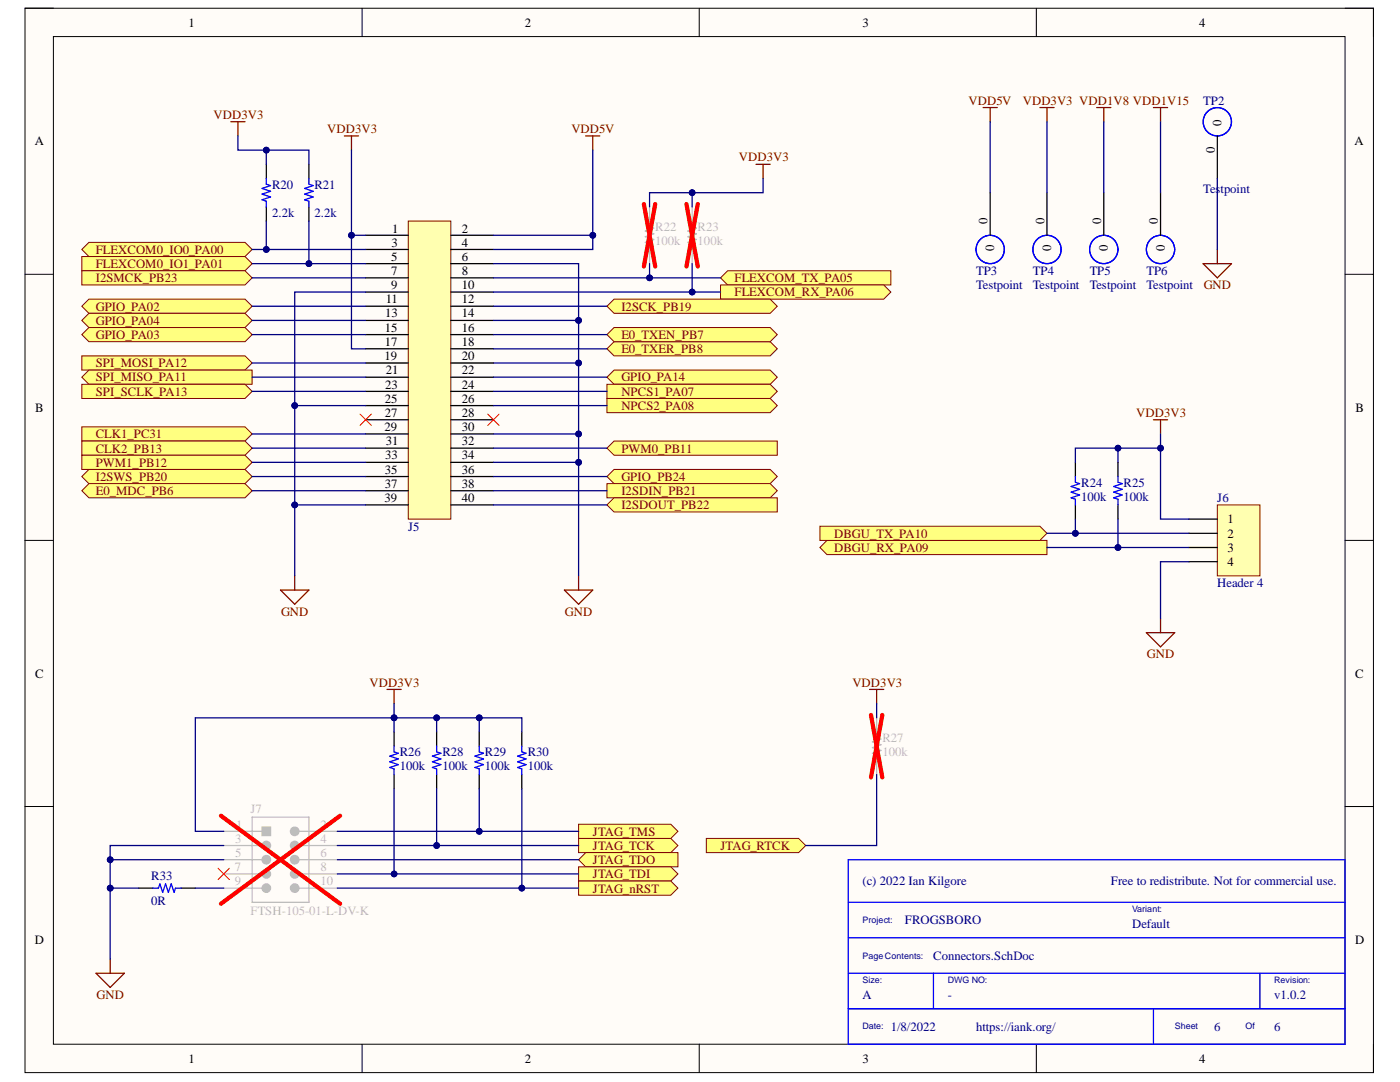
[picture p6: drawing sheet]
<svg xmlns="http://www.w3.org/2000/svg" width="279mm" height="216mm" viewBox="0 0 279 216" stroke-linecap="round" stroke-linejoin="round" font-family="sans-serif">
<defs><g id="words">
<g font-size="2.5">
<text x="37.6" y="5.3">1</text>
<text x="104.7" y="5.3">2</text>
<text x="172.1" y="5.3">3</text>
<text x="239.3" y="5.3">4</text>
<text x="6.9" y="29">A</text>
<text x="243.8" y="25.1" transform="rotate(-90 243.8 25.1)">0</text>
<text x="270.3" y="29">A</text>
<text x="242.4" y="30.5" transform="rotate(-90 242.4 30.5)">0</text>
<text x="78.2" y="46.4">1</text>
<text x="92.2" y="46.4">2</text>
<text x="197.1" y="44.7" transform="rotate(-90 197.1 44.7)">0</text>
<text x="208.4" y="44.7" transform="rotate(-90 208.4 44.7)">0</text>
<text x="219.8" y="44.7" transform="rotate(-90 219.8 44.7)">0</text>
<text x="231.1" y="44.7" transform="rotate(-90 231.1 44.7)">0</text>
<text x="78.1" y="52">5</text>
<text x="78.2" y="49.2">3</text>
<text x="92.2" y="49.2">4</text>
<text x="92.2" y="52">6</text>
<text x="198.4" y="50.1" transform="rotate(-90 198.4 50.1)">0</text>
<text x="209.8" y="50.1" transform="rotate(-90 209.8 50.1)">0</text>
<text x="221.1" y="50.1" transform="rotate(-90 221.1 50.1)">0</text>
<text x="232.4" y="50.1" transform="rotate(-90 232.4 50.1)">0</text>
<text x="78.1" y="54.9">7</text>
<text x="78.1" y="57.7">9</text>
<text x="92.2" y="54.9">8</text>
<text x="92.2" y="57.7">10</text>
<text x="76.9" y="63.3">13</text>
<text x="77" y="60.6">11</text>
<text x="92.2" y="60.6">12</text>
<text x="92.2" y="63.3">14</text>
<text x="76.7" y="71.9">19</text>
<text x="76.8" y="66.2">15</text>
<text x="76.8" y="69">17</text>
<text x="92.2" y="66.2">16</text>
<text x="92.2" y="69">18</text>
<text x="92.2" y="71.9">20</text>
<text x="76.9" y="77.5">23</text>
<text x="77" y="74.7">21</text>
<text x="92.2" y="74.7">22</text>
<text x="92.2" y="77.5">24</text>
<text x="7" y="82.1">B</text>
<text x="76.8" y="80.3">25</text>
<text x="76.8" y="83.2">27</text>
<text x="92.2" y="80.3">26</text>
<text x="92.2" y="83.2">28</text>
<text x="270.5" y="82.1">B</text>
<text x="76.7" y="86">29</text>
<text x="77" y="88.9">31</text>
<text x="92.2" y="86">30</text>
<text x="92.2" y="88.9">32</text>
<text x="76.8" y="94.5">35</text>
<text x="76.9" y="91.7">33</text>
<text x="92.2" y="91.7">34</text>
<text x="92.2" y="94.5">36</text>
<text x="76.7" y="100.2">39</text>
<text x="76.8" y="97.3">37</text>
<text x="92.2" y="97.3">38</text>
<text x="92.2" y="100.2">40</text>
<text x="245" y="104.4">1</text>
<text x="245" y="107.3">2</text>
<text x="245" y="110.1">3</text>
<text x="245" y="112.9">4</text>
<text x="7" y="135.2">C</text>
<text x="270.4" y="135.2">C</text>
<text x="6.9" y="188.3">D</text>
<text x="270.4" y="188.3">D</text>
<text x="37.6" y="212.1">1</text>
<text x="104.7" y="212.1">2</text>
<text x="172.1" y="212.1">3</text>
<text x="239.3" y="212.1">4</text>
</g>
<g font-size="2.5" fill="#800000">
<text x="42.6" y="23.8">VDD3V3</text>
<text x="193.3" y="20.9">VDD5V</text>
<text x="204.1" y="20.9">VDD3V3 VDD1V8 VDD1V15</text>
<text x="65.3" y="26.6">VDD3V3</text>
<text x="114" y="26.6">VDD5V</text>
<text x="147.4" y="32.2">VDD3V3</text>
<text x="19.1" y="50.7">FLEXCOM0_IO0_PA00</text>
<text x="19.1" y="53.4">FLEXCOM0_IO1_PA01</text>
<text x="19.1" y="56.3">I2SMCK_PB23</text>
<text x="146.6" y="56.3">FLEXCOM_TX_PA05</text>
<text x="146.6" y="59.1">FLEXCOM_RX_PA06</text>
<text x="240.2" y="57.7">GND</text>
<text x="19.1" y="62">GPIO_PA02</text>
<text x="19.1" y="64.8">GPIO_PA04</text>
<text x="124" y="62">I2SCK_PB19</text>
<text x="19.1" y="67.7">GPIO_PA03</text>
<text x="124" y="70.4">E0_TXER_PB8</text>
<text x="124" y="67.7">E0_TXEN_PB7</text>
<text x="19.1" y="73.3">SPI_MOSI_PA12</text>
<text x="19.1" y="76.1">SPI_MISO_PA11</text>
<text x="124" y="76.1">GPIO_PA14</text>
<text x="19.1" y="79">SPI_SCLK_PA13</text>
<text x="124" y="79">NPCS1_PA07</text>
<text x="124" y="81.8">NPCS2_PA08</text>
<text x="226.8" y="83.2">VDD3V3</text>
<text x="19.1" y="87.4">CLK1_PC31</text>
<text x="19.1" y="90.3">CLK2_PB13</text>
<text x="19.1" y="93.1">PWM1_PB12</text>
<text x="19.1" y="96">I2SWS_PB20</text>
<text x="124" y="90.3">PWM0_PB11</text>
<text x="124" y="96">GPIO_PB24</text>
<text x="19.1" y="98.8">E0_MDC_PB6</text>
<text x="124" y="98.8">I2SDIN_PB21</text>
<text x="124" y="101.6">I2SDOUT_PB22</text>
<text x="166.5" y="107.3">DBGU_TX_PA10</text>
<text x="166.5" y="110.1">DBGU_RX_PA09</text>
<text x="56.1" y="122.9">GND</text>
<text x="112.8" y="122.9">GND</text>
<text x="228.9" y="131.3">GND</text>
<text x="73.8" y="137">VDD3V3</text>
<text x="170.1" y="137">VDD3V3</text>
<text x="118.3" y="166.8">JTAG_TMS</text>
<text x="118.3" y="169.5">JTAG_TCK</text>
<text x="118.3" y="172.4">JTAG_TDO</text>
<text x="143.8" y="169.5">JTAG_RTCK</text>
<text x="118.3" y="175.2">JTAG_TDI</text>
<text x="118.3" y="178.1">JTAG_nRST</text>
<text x="19.3" y="199.3">GND</text>
</g>
<g font-size="2.5" fill="#000080">
<text x="240.1" y="20.9">TP2</text>
<text x="54.3" y="37.6">R20</text>
<text x="62.8" y="37.6">R21</text>
<text x="240.1" y="38.5">Tes</text>
<text x="243.6" y="38.5">tpoint</text>
<text x="54.3" y="43.3">2.2k</text>
<text x="62.8" y="43.3">2.2k</text>
<text x="194.8" y="54.9">TP3</text>
<text x="194.8" y="57.7">Testpoint</text>
<text x="206.1" y="54.9">TP4</text>
<text x="206.1" y="57.7">Testpoint</text>
<text x="217.5" y="54.9">TP5</text>
<text x="217.5" y="57.7">Testpoint</text>
<text x="228.8" y="54.9">TP6</text>
<text x="228.8" y="57.7">Testpoint</text>
<text x="215.8" y="99.9">100k</text>
<text x="215.8" y="97.1">R24</text>
<text x="224.2" y="99.9">100k</text>
<text x="224.2" y="97.1">R25</text>
<text x="242.9" y="100.2">J6</text>
<text x="81.5" y="105.9">J5</text>
<text x="242.9" y="117.2">Header 4</text>
<text x="79.8" y="153.7">100k</text>
<text x="79.8" y="150.9">R26</text>
<text x="88.3" y="153.7">100k</text>
<text x="88.3" y="150.9">R28</text>
<text x="96.8" y="153.7">100k</text>
<text x="96.8" y="150.9">R29</text>
<text x="105.3" y="153.7">100k</text>
<text x="105.3" y="150.9">R30</text>
<text x="30.2" y="175.6">R33</text>
<text x="172.1" y="176.7">(c) 2022 Ian Kilgore</text>
<text x="221.7" y="176.7">Free to redistribute. Not for commercial use.</text>
<text x="30.2" y="180.6">0R</text>
<text x="180.6" y="184.4">FROGSBORO</text>
<text x="225.9" y="185.1">Default</text>
<text x="186.3" y="191.5">Connectors.SchDoc</text>
<text x="172.1" y="199.3">A</text>
<text x="189.1" y="199.3">-</text>
<text x="254.3" y="199.3">v1.0.2</text>
<text x="177.8" y="205.7">1/8/2022</text>
<text x="194.8" y="205.7">https://iank.org/</text>
<text x="242.3" y="205.7">6</text>
<text x="254.3" y="205.7">6</text>
</g>
<g font-size="2.5" fill="#bfbebc">
<text x="130.8" y="46.1">R22</text>
<text x="139.2" y="46.1">R23</text>
<text x="130.8" y="49">100k</text>
<text x="139.2" y="49">100k</text>
<text x="176.1" y="148.1">R27</text>
<text x="176.1" y="150.9">100k</text>
<text x="47.1" y="165.3">1</text>
<text x="50" y="162.2">J7</text>
<text x="63.9" y="165.3">2</text>
<text x="46.9" y="173.9">7</text>
<text x="46.9" y="168.2">3</text>
<text x="46.9" y="171">5</text>
<text x="63.9" y="168.2">4</text>
<text x="63.9" y="171">6</text>
<text x="63.9" y="173.9">8</text>
<text x="46.9" y="176.7">9</text>
<text x="63.9" y="176.7">10</text>
<text x="50" y="182.6">FTSH-105-01-L-DV-K</text>
</g>
<g font-size="1.8" fill="#000080">
<text x="172.1" y="184.2">Project:</text>
<text x="225.9" y="181.9">Variant:</text>
<text x="172.1" y="191.3">PageContents:</text>
<text x="172.1" y="196.1">Size:</text>
<text x="189.1" y="196.1">DWG NO:</text>
<text x="254.3" y="196.1">Revision:</text>
<text x="172.1" y="205.4">Date:</text>
<text x="234.5" y="205.4">Sheet</text>
<text x="248.6" y="205.4">Of</text>
</g>
</g></defs>
<path d="M5 1.6h269.1v212.4h-269.1z" fill-rule="evenodd" fill="#fffcf8"/>
<path d="M5 1.6h269.1v212.4h-269.1z" fill="none" stroke="#000" stroke-width=".2"/>
<path d="M10.7 7.3h257.7v201.1h-257.7z" fill-rule="evenodd" fill="#fffcf8"/>
<g fill="none" stroke="#000" stroke-width=".2">
<path d="M5 1.6h5.7M10.7 7.3h257.7v201.1h-257.7zM72.3 1.6v5.7M139.5 1.6v5.7M206.8 1.6v5.7M268.4 1.6h5.7v5.7M5 54.7h5.7M268.4 54.7h5.7M5 107.8h5.7M268.4 107.8h5.7M5 160.9h5.7M268.4 160.9h5.7"/>
<path d="M72.3 208.4v5.6M139.5 208.4v5.6M206.8 208.4v5.6M274.1 208.4v5.6"/>
</g>
<path d="M150.9 32.8h2.8M152.3 32.8v2.8" fill="none" stroke="#800000" stroke-width=".25"/>
<path d="M242.9 100.7h8.5v14.2h-8.5z" fill-rule="evenodd" fill="#ffffb0"/>
<path d="M242.9 100.7h8.5v14.2h-8.5z" fill="none" stroke="#800000" stroke-width=".2"/>
<path d="M237.3 103.6h5.6M237.3 106.4h5.6M237.3 109.2h5.6M237.3 112.1h5.6" fill="none" stroke="#000" stroke-width=".25"/>
<path d="M165 107.8h43.9v2.9h-43.9l-1.4-1.5z" fill-rule="evenodd" fill="#ffff80"/>
<path d="M165 107.8h43.9v2.9h-43.9l-1.4-1.5z" fill="none" stroke="#800000" stroke-width=".2"/>
<path d="M163.6 105h43.9l1.4 1.4-1.4 1.4h-43.9z" fill-rule="evenodd" fill="#ffff80"/>
<path d="M163.6 105h43.9l1.4 1.4-1.4 1.4h-43.9z" fill="none" stroke="#800000" stroke-width=".2"/>
<path d="M230.2 83.8h2.8M231.6 83.8v2.8M228.8 126.2h5.6l-2.8 2.9zM231.6 123.4v2.8" fill="none" stroke="#800000" stroke-width=".25"/>
<path d="M129.6 41.3v3.9l.9 .3-1.7 .6 1.7 .6-1.7 .5 1.7 .6-1.7 .6 .8 .2v4M138.1 41.3v3.9l.9 .3-1.7 .6 1.7 .6-1.7 .5 1.7 .6-1.7 .6 .8 .2v4" fill="none" stroke="#bfbebc" stroke-width=".25"/>
<path d="M128.5 40.7l2.3 12.5M130.8 40.7l-2.3 12.5M137 40.7l2.3 12.5M139.3 40.7l-2.3 12.5" fill="none" stroke="#f00" stroke-width=".85"/>
<path d="M214.6 92.3v2.8M223.1 92.3v2.8M214.6 100.7v2.9M223.1 100.7v2.9" fill="none" stroke="#000" stroke-width=".25"/>
<path d="M214.6 95.1v1.1l.9 .3-1.7 .6 1.7 .5-1.7 .6 1.7 .6-1.7 .5 .8 .3v1.1M223.1 95.1v1.1l.9 .3-1.7 .6 1.7 .5-1.7 .6 1.7 .6-1.7 .5 .8 .3v1.1" fill="none" stroke="#00f" stroke-width=".25"/>
<path d="M141 167.3h18.4l1.4 1.4-1.4 1.4h-18.4z" fill-rule="evenodd" fill="#ffff80"/>
<path d="M141 167.3h18.4l1.4 1.4-1.4 1.4h-18.4z" fill="none" stroke="#800000" stroke-width=".2"/>
<path d="M175 143.2v4l.8 .3-1.7 .5 1.7 .6-1.7 .6 1.7 .5-1.7 .6 .9 .3v4" fill="none" stroke="#bfbebc" stroke-width=".25"/>
<path d="M173.8 142.7l2.3 12.4M176.1 142.7l-2.3 12.4" fill="none" stroke="#f00" stroke-width=".85"/>
<g fill="none" stroke="#800000" stroke-width=".25">
<path d="M68.7 27.1h2.9M70.1 27.1v2.9M116.9 27.1h2.8M118.3 27.1v2.9M56 117.7h5.6l-2.8 2.9zM58.8 114.9v2.8M112.6 117.7h5.7l-2.8 2.9zM115.5 114.9v2.8M77.2 137.6h2.9M78.6 137.6v2.8M173.5 137.6h2.9M175 137.6v2.8"/>
<path d="M19.2 194.2h5.6l-2.8 2.8zM22 191.4v2.8"/>
</g>
<path d="M16.3 49.8l1.4-1.4h31.2l1.4 1.4-1.4 1.4h-31.2z" fill-rule="evenodd" fill="#ffff80"/>
<path d="M16.3 49.8l1.4-1.4h31.2l1.4 1.4-1.4 1.4h-31.2z" fill="none" stroke="#800000" stroke-width=".2"/>
<path d="M16.3 51.2h32.6l1.4 1.4-1.4 1.4h-32.6z" fill-rule="evenodd" fill="#ffff80"/>
<path d="M16.3 51.2h32.6l1.4 1.4-1.4 1.4h-32.6z" fill="none" stroke="#800000" stroke-width=".2"/>
<path d="M16.3 54h32.6l1.4 1.4-1.4 1.5h-32.6z" fill-rule="evenodd" fill="#ffff80"/>
<path d="M16.3 54h32.6l1.4 1.4-1.4 1.5h-32.6z" fill="none" stroke="#800000" stroke-width=".2"/>
<path d="M16.3 61.1l1.4-1.4h31.2l1.4 1.4-1.4 1.4h-31.2z" fill-rule="evenodd" fill="#ffff80"/>
<path d="M16.3 61.1l1.4-1.4h31.2l1.4 1.4-1.4 1.4h-31.2z" fill="none" stroke="#800000" stroke-width=".2"/>
<path d="M16.3 63.9l1.4-1.4h31.2l1.4 1.4-1.4 1.5h-31.2z" fill-rule="evenodd" fill="#ffff80"/>
<path d="M16.3 63.9l1.4-1.4h31.2l1.4 1.4-1.4 1.5h-31.2z" fill="none" stroke="#800000" stroke-width=".2"/>
<path d="M16.3 66.8l1.4-1.4h31.2l1.4 1.4-1.4 1.4h-31.2z" fill-rule="evenodd" fill="#ffff80"/>
<path d="M16.3 66.8l1.4-1.4h31.2l1.4 1.4-1.4 1.4h-31.2z" fill="none" stroke="#800000" stroke-width=".2"/>
<path d="M16.3 71h32.6l1.4 1.4-1.4 1.4h-32.6z" fill-rule="evenodd" fill="#ffff80"/>
<path d="M16.3 71h32.6l1.4 1.4-1.4 1.4h-32.6z" fill="none" stroke="#800000" stroke-width=".2"/>
<path d="M16.3 75.3l1.4-1.5h32.6v2.9h-32.6z" fill-rule="evenodd" fill="#ffff80"/>
<path d="M16.3 75.3l1.4-1.5h32.6v2.9h-32.6z" fill="none" stroke="#800000" stroke-width=".2"/>
<path d="M16.3 76.7h32.6l1.4 1.4-1.4 1.4h-32.6z" fill-rule="evenodd" fill="#ffff80"/>
<path d="M16.3 76.7h32.6l1.4 1.4-1.4 1.4h-32.6z" fill="none" stroke="#800000" stroke-width=".2"/>
<path d="M16.3 85.2h32.6l1.4 1.4-1.4 1.4h-32.6z" fill-rule="evenodd" fill="#ffff80"/>
<path d="M16.3 85.2h32.6l1.4 1.4-1.4 1.4h-32.6z" fill="none" stroke="#800000" stroke-width=".2"/>
<path d="M16.3 88h32.6l1.4 1.4-1.4 1.4h-32.6z" fill-rule="evenodd" fill="#ffff80"/>
<path d="M16.3 88h32.6l1.4 1.4-1.4 1.4h-32.6z" fill="none" stroke="#800000" stroke-width=".2"/>
<path d="M16.3 90.8h32.6l1.4 1.5-1.4 1.4h-32.6z" fill-rule="evenodd" fill="#ffff80"/>
<path d="M16.3 90.8h32.6l1.4 1.5-1.4 1.4h-32.6z" fill="none" stroke="#800000" stroke-width=".2"/>
<path d="M16.3 95.1l1.4-1.4h31.2l1.4 1.4-1.4 1.4h-31.2z" fill-rule="evenodd" fill="#ffff80"/>
<path d="M16.3 95.1l1.4-1.4h31.2l1.4 1.4-1.4 1.4h-31.2z" fill="none" stroke="#800000" stroke-width=".2"/>
<path d="M143.8 55.4l1.4-1.4h32.6v2.9h-32.6z" fill-rule="evenodd" fill="#ffff80"/>
<path d="M143.8 55.4l1.4-1.4h32.6v2.9h-32.6z" fill="none" stroke="#800000" stroke-width=".2"/>
<path d="M143.8 56.9h32.6l1.4 1.4-1.4 1.4h-32.6z" fill-rule="evenodd" fill="#ffff80"/>
<path d="M143.8 56.9h32.6l1.4 1.4-1.4 1.4h-32.6z" fill="none" stroke="#800000" stroke-width=".2"/>
<path d="M121.1 61.1l1.4-1.4h31.2l1.4 1.4-1.4 1.4h-31.2z" fill-rule="evenodd" fill="#ffff80"/>
<path d="M121.1 61.1l1.4-1.4h31.2l1.4 1.4-1.4 1.4h-31.2z" fill="none" stroke="#800000" stroke-width=".2"/>
<path d="M121.1 75.3l1.4-1.5h31.2l1.4 1.5-1.4 1.4h-31.2z" fill-rule="evenodd" fill="#ffff80"/>
<path d="M121.1 75.3l1.4-1.5h31.2l1.4 1.5-1.4 1.4h-31.2z" fill="none" stroke="#800000" stroke-width=".2"/>
<path d="M121.1 76.7h32.6l1.4 1.4-1.4 1.4h-32.6z" fill-rule="evenodd" fill="#ffff80"/>
<path d="M121.1 76.7h32.6l1.4 1.4-1.4 1.4h-32.6z" fill="none" stroke="#800000" stroke-width=".2"/>
<path d="M121.1 79.5h32.6l1.4 1.4-1.4 1.4h-32.6z" fill-rule="evenodd" fill="#ffff80"/>
<path d="M121.1 79.5h32.6l1.4 1.4-1.4 1.4h-32.6z" fill="none" stroke="#800000" stroke-width=".2"/>
<path d="M121.1 89.4l1.4-1.4h32.6v2.8h-32.6z" fill-rule="evenodd" fill="#ffff80"/>
<path d="M121.1 89.4l1.4-1.4h32.6v2.8h-32.6z" fill="none" stroke="#800000" stroke-width=".2"/>
<path d="M121.1 95.1l1.4-1.4h31.2l1.4 1.4-1.4 1.4h-31.2z" fill-rule="evenodd" fill="#ffff80"/>
<path d="M121.1 95.1l1.4-1.4h31.2l1.4 1.4-1.4 1.4h-31.2z" fill="none" stroke="#800000" stroke-width=".2"/>
<path d="M121.1 96.5h32.6l1.4 1.4-1.4 1.4h-32.6z" fill-rule="evenodd" fill="#ffff80"/>
<path d="M121.1 96.5h32.6l1.4 1.4-1.4 1.4h-32.6z" fill="none" stroke="#800000" stroke-width=".2"/>
<path d="M121.1 100.7l1.4-1.4h32.6v2.9h-32.6z" fill-rule="evenodd" fill="#ffff80"/>
<path d="M121.1 100.7l1.4-1.4h32.6v2.9h-32.6z" fill="none" stroke="#800000" stroke-width=".2"/>
<path d="M121.1 69.6l1.4-1.4h31.2l1.4 1.4-1.4 1.4h-31.2z" fill-rule="evenodd" fill="#ffff80"/>
<path d="M121.1 69.6l1.4-1.4h31.2l1.4 1.4-1.4 1.4h-31.2z" fill="none" stroke="#800000" stroke-width=".2"/>
<path d="M16.3 97.9l1.4-1.4h31.2l1.4 1.4-1.4 1.4h-31.2z" fill-rule="evenodd" fill="#ffff80"/>
<path d="M16.3 97.9l1.4-1.4h31.2l1.4 1.4-1.4 1.4h-31.2z" fill="none" stroke="#800000" stroke-width=".2"/>
<path d="M121.1 66.8l1.4-1.4h31.2l1.4 1.4-1.4 1.4h-31.2z" fill-rule="evenodd" fill="#ffff80"/>
<path d="M121.1 66.8l1.4-1.4h31.2l1.4 1.4-1.4 1.4h-31.2z" fill="none" stroke="#800000" stroke-width=".2"/>
<g fill="none" stroke="#00f" stroke-width=".25">
<path d="M53.1 35.6v1.2l.9 .2-1.7 .6 1.7 .6-1.7 .5 1.7 .6-1.7 .6 .8 .3v1.1M61.6 35.6v1.2l.9 .2-1.7 .6 1.7 .6-1.7 .5 1.7 .6-1.7 .6 .8 .3v1.1"/>
<circle cx="242.9" cy="24.3" r="2.82"/>
<circle cx="197.6" cy="49.8" r="2.82"/>
<circle cx="208.9" cy="49.8" r="2.82"/>
<circle cx="209" cy="49.8" r="2.82"/>
<circle cx="220.3" cy="49.8" r="2.82"/>
<circle cx="231.6" cy="49.8" r="2.82"/>
</g>
<path d="M53.1 32.8v2.8M61.6 32.8v2.8M197.6 38.4v8.5M208.9 38.4v8.5M220.3 38.4v8.5M231.6 38.4v8.5M242.9 27.1v8.5M53.1 41.3v2.8M61.6 41.3v2.8" fill="none" stroke="#000" stroke-width=".25"/>
<path d="M46.1 24.3h2.8M47.5 24.3v2.8M196.2 21.5h2.8M197.6 21.5v2.8M207.5 21.5h2.9M208.9 21.5v2.8M218.9 21.5h2.8M220.3 21.5v2.8M230.2 21.5h2.8M231.6 21.5v2.8M240.1 52.6h5.7l-2.9 2.8zM242.9 49.8v2.8" fill="none" stroke="#800000" stroke-width=".25"/>
<path d="M81.5 44.1h8.5v59.5h-8.5z" fill-rule="evenodd" fill="#ffffb0"/>
<path d="M81.5 44.1h8.5v59.5h-8.5z" fill="none" stroke="#800000" stroke-width=".2"/>
<g fill="none" stroke="#000" stroke-width=".25">
<path d="M73 46.9h8.5M73 49.8h8.5M73 52.6h8.5M73 55.4h8.5M73 58.3h8.5M90 46.9h8.5M90 49.8h8.5M90 52.6h8.5M90 55.4h8.5M90 58.3h8.5M73 61.1h8.5M73 63.9h8.5"/>
<path d="M73 66.8h8.5M73 69.6h8.5M73 72.4h8.5M73 75.3h8.5M73 78.1h8.5M90 61.1h8.5M90 63.9h8.5M90 66.8h8.5M90 69.6h8.5M90 72.4h8.5M90 75.3h8.5M90 78.1h8.5"/>
<path d="M73 80.9h8.5M73 83.8h8.5M73 86.6h8.5M73 89.4h8.5M73 92.3h8.5M73 95.1h8.5M73 97.9h8.5M90 80.9h8.5M90 83.8h8.5M90 86.6h8.5M90 89.4h8.5M90 92.3h8.5"/>
<path d="M90 95.1h8.5M90 97.9h8.5M73 100.7h8.5M90 100.7h8.5"/>
</g>
<path d="M71.8 82.6l2.3 2.3M74.1 82.6l-2.3 2.3M97.3 82.6l2.3 2.3M99.6 82.6l-2.3 2.3" fill="none" stroke="#f00" stroke-width=".2"/>
<path d="M44.7 165.9h5.6M44.7 168.7h7.6M44.7 171.5h5.6M44.7 174.4h5.6M44.7 177.2h5.6M61.6 165.9h5.7M61.6 168.7h5.7M61.6 171.5h5.7M61.7 174.4h5.6M61.7 177.2h5.6" fill="none" stroke="#bfbebc" stroke-width=".25"/>
<circle cx="53.1" cy="168.7" r=".85" fill="#bfbebc"/>
<g fill="none" stroke="#bfbebc" stroke-width=".25">
<path d="M59.7 168.7h1.9"/>
<circle cx="53.1" cy="168.7" r=".85"/>
</g>
<circle cx="58.8" cy="168.7" r=".85" fill="#bfbebc"/>
<g fill="none" stroke="#bfbebc" stroke-width=".25">
<path d="M50.3 165.9h2M59.7 165.9h1.9"/>
<circle cx="58.8" cy="168.7" r=".85"/>
</g>
<circle cx="58.8" cy="165.9" r=".85" fill="#bfbebc"/>
<g fill="none" stroke="#bfbebc" stroke-width=".25">
<path d="M50.3 163h11.3l.1 17h-11.4zM50.3 174.4h2"/>
<circle cx="58.8" cy="165.9" r=".85"/>
</g>
<circle cx="53.2" cy="174.4" r=".85" fill="#bfbebc"/>
<g fill="none" stroke="#bfbebc" stroke-width=".25">
<path d="M59.7 174.4h2"/>
<circle cx="53.2" cy="174.4" r=".85"/>
</g>
<circle cx="58.8" cy="174.4" r=".85" fill="#bfbebc"/>
<g fill="none" stroke="#bfbebc" stroke-width=".25">
<path d="M50.3 171.5h2"/>
<circle cx="58.8" cy="174.4" r=".85"/>
</g>
<circle cx="53.1" cy="171.5" r=".85" fill="#bfbebc"/>
<g fill="none" stroke="#bfbebc" stroke-width=".25">
<path d="M59.7 171.5h1.9"/>
<circle cx="53.1" cy="171.5" r=".85"/>
</g>
<circle cx="58.8" cy="171.5" r=".85" fill="#bfbebc"/>
<g fill="none" stroke="#bfbebc" stroke-width=".25">
<path d="M50.3 177.2h2"/>
<circle cx="58.8" cy="171.5" r=".85"/>
</g>
<circle cx="53.2" cy="177.2" r=".85" fill="#bfbebc"/>
<g fill="none" stroke="#bfbebc" stroke-width=".25">
<path d="M59.7 177.2h2"/>
<circle cx="53.2" cy="177.2" r=".85"/>
</g>
<circle cx="58.8" cy="177.2" r=".85" fill="#bfbebc"/>
<circle cx="58.8" cy="177.2" r=".85" fill="none" stroke="#bfbebc" stroke-width=".25"/>
<path d="M52.3 165h1.7v1.7h-1.7z" fill-rule="evenodd" fill="#bfbebc"/>
<path d="M52.3 165h1.7v1.7h-1.7z" fill="none" stroke="#bfbebc" stroke-width=".25"/>
<path d="M44.1 162.8l23.8 17.5M67.9 162.8l-23.8 17.5" fill="none" stroke="#f00" stroke-width=".85"/>
<path d="M115.5 167.3h18.4l1.4 1.4-1.4 1.4h-18.4z" fill-rule="evenodd" fill="#ffff80"/>
<path d="M115.5 167.3h18.4l1.4 1.4-1.4 1.4h-18.4z" fill="none" stroke="#800000" stroke-width=".2"/>
<path d="M87.1 146.1v2.8M87.1 154.6v2.8" fill="none" stroke="#000" stroke-width=".25"/>
<path d="M87.1 148.9v1.1l.9 .3-1.7 .6 1.7 .5-1.7 .6 1.7 .6-1.7 .5 .8 .3v1.2" fill="none" stroke="#00f" stroke-width=".25"/>
<path d="M115.5 164.5h18.4l1.4 1.4-1.4 1.4h-18.4z" fill-rule="evenodd" fill="#ffff80"/>
<path d="M115.5 164.5h18.4l1.4 1.4-1.4 1.4h-18.4z" fill="none" stroke="#800000" stroke-width=".2"/>
<path d="M95.6 146.1v2.8M95.6 154.6v2.8" fill="none" stroke="#000" stroke-width=".25"/>
<path d="M95.6 148.9v1.1l.9 .3-1.7 .6 1.7 .5-1.7 .6 1.7 .6-1.7 .5 .8 .3v1.2" fill="none" stroke="#00f" stroke-width=".25"/>
<path d="M116.9 170.1h18.4v2.9h-18.4l-1.4-1.5z" fill-rule="evenodd" fill="#ffff80"/>
<path d="M115.5 171.5l1.4-1.4h18.4v2.9h-18.4z" fill="none" stroke="#800000" stroke-width=".2"/>
<path d="M115.5 173h18.4l1.4 1.4-1.4 1.4h-18.4z" fill-rule="evenodd" fill="#ffff80"/>
<path d="M115.5 173h18.4l1.4 1.4-1.4 1.4h-18.4z" fill="none" stroke="#800000" stroke-width=".2"/>
<path d="M78.6 146.1v2.8M78.6 154.6v2.8" fill="none" stroke="#000" stroke-width=".25"/>
<path d="M78.6 148.9v1.1l.9 .3-1.7 .6 1.7 .5-1.7 .6 1.7 .6-1.7 .5 .8 .3v1.2" fill="none" stroke="#00f" stroke-width=".25"/>
<path d="M115.5 175.8h18.4l1.4 1.4-1.4 1.4h-18.4z" fill-rule="evenodd" fill="#ffff80"/>
<path d="M115.5 175.8h18.4l1.4 1.4-1.4 1.4h-18.4z" fill="none" stroke="#800000" stroke-width=".2"/>
<path d="M104.1 146.1v2.8M104.1 154.6v2.8M27.7 177.2h2.8M36.1 177.2h2.9" fill="none" stroke="#000" stroke-width=".25"/>
<path d="M104.1 148.9v1.1l.9 .3-1.7 .6 1.7 .5-1.7 .6 1.7 .6-1.7 .5 .8 .3v1.2M30.5 177.2h1.1l.3-.8 .6 1.7 .5-1.7 .6 1.7 .6-1.7 .5 1.7 .3-.9h1.1M169.3 171.5h99.1v36.9h-99.1zM169.3 194.2h99.1M169.3 187.1h99.1M169.3 180h99.1M186.3 194.2v7.1M251.4 194.2v7.1M169.3 201.3h99.1M230.2 201.3v7.1" fill="none" stroke="#00f" stroke-width=".25"/>
<path d="M43.5 173.2l2.3 2.3M45.8 173.2l-2.3 2.3" fill="none" stroke="#f00" stroke-width=".2"/>
<path d="M129.6 52.6v2.8M237.3 112.1h-5.7v11.3" fill="none" stroke="#000080" stroke-width=".25"/>
<circle cx="129.6" cy="55.4" r=".57" fill="#000080"/>
<circle cx="129.6" cy="55.4" r=".57" fill="none" stroke="#000080" stroke-width=".2"/>
<path d="M138.1 52.6v5.7" fill="none" stroke="#000080" stroke-width=".25"/>
<circle cx="138.1" cy="58.3" r=".57" fill="#000080"/>
<circle cx="138.1" cy="58.3" r=".57" fill="none" stroke="#000080" stroke-width=".2"/>
<path d="M138.1 38.4v2.9" fill="none" stroke="#000080" stroke-width=".25"/>
<circle cx="138.1" cy="38.4" r=".57" fill="#000080"/>
<circle cx="138.1" cy="38.4" r=".57" fill="none" stroke="#000080" stroke-width=".2"/>
<path d="M231.6 89.4v14.2h5.7" fill="none" stroke="#000080" stroke-width=".25"/>
<circle cx="231.6" cy="89.4" r=".56" fill="#000080"/>
<circle cx="231.6" cy="89.4" r=".56" fill="none" stroke="#000080" stroke-width=".2"/>
<path d="M73 100.7h-14.2v14.2M175 140.4v2.8" fill="none" stroke="#000080" stroke-width=".25"/>
<circle cx="58.8" cy="100.8" r=".57" fill="#000080"/>
<circle cx="58.8" cy="100.8" r=".57" fill="none" stroke="#000080" stroke-width=".2"/>
<path d="M73 58.3h-14.2v22.6" fill="none" stroke="#000080" stroke-width=".25"/>
<circle cx="58.8" cy="80.9" r=".57" fill="#000080"/>
<circle cx="58.8" cy="80.9" r=".57" fill="none" stroke="#000080" stroke-width=".2"/>
<path d="M98.5 92.3h17" fill="none" stroke="#000080" stroke-width=".25"/>
<circle cx="115.5" cy="92.3" r=".57" fill="#000080"/>
<circle cx="115.5" cy="92.3" r=".57" fill="none" stroke="#000080" stroke-width=".2"/>
<path d="M98.5 86.6h17" fill="none" stroke="#000080" stroke-width=".25"/>
<circle cx="115.5" cy="86.6" r=".57" fill="#000080"/>
<circle cx="115.5" cy="86.6" r=".57" fill="none" stroke="#000080" stroke-width=".2"/>
<path d="M98.5 72.4h17" fill="none" stroke="#000080" stroke-width=".25"/>
<circle cx="115.5" cy="72.4" r=".57" fill="#000080"/>
<circle cx="115.5" cy="72.4" r=".57" fill="none" stroke="#000080" stroke-width=".2"/>
<path d="M98.5 63.9h17" fill="none" stroke="#000080" stroke-width=".25"/>
<circle cx="115.5" cy="63.9" r=".57" fill="#000080"/>
<circle cx="115.5" cy="63.9" r=".57" fill="none" stroke="#000080" stroke-width=".2"/>
<path d="M118.3 46.9v2.9h-19.8" fill="none" stroke="#000080" stroke-width=".25"/>
<circle cx="118.3" cy="46.9" r=".57" fill="#000080"/>
<circle cx="118.3" cy="46.9" r=".57" fill="none" stroke="#000080" stroke-width=".2"/>
<path d="M118.3 30v16.9h-19.8" fill="none" stroke="#000080" stroke-width=".25"/>
<circle cx="118.3" cy="46.9" r=".57" fill="#000080"/>
<circle cx="118.3" cy="46.9" r=".57" fill="none" stroke="#000080" stroke-width=".2"/>
<path d="M73 46.9h-2.9v22.7h2.9" fill="none" stroke="#000080" stroke-width=".25"/>
<circle cx="70.1" cy="46.9" r=".57" fill="#000080"/>
<circle cx="70.1" cy="46.9" r=".57" fill="none" stroke="#000080" stroke-width=".2"/>
<path d="M70.1 30v16.9" fill="none" stroke="#000080" stroke-width=".25"/>
<circle cx="70.1" cy="46.9" r=".57" fill="#000080"/>
<circle cx="70.1" cy="46.9" r=".57" fill="none" stroke="#000080" stroke-width=".2"/>
<path d="M73 80.9h-14.2v19.8" fill="none" stroke="#000080" stroke-width=".25"/>
<circle cx="58.8" cy="100.8" r=".57" fill="#000080"/>
<circle cx="58.8" cy="100.8" r=".57" fill="none" stroke="#000080" stroke-width=".2"/>
<circle cx="58.8" cy="80.9" r=".57" fill="#000080"/>
<circle cx="58.8" cy="80.9" r=".57" fill="none" stroke="#000080" stroke-width=".2"/>
<path d="M50.3 49.8h22.7" fill="none" stroke="#000080" stroke-width=".25"/>
<circle cx="53.1" cy="49.8" r=".57" fill="#000080"/>
<circle cx="53.1" cy="49.8" r=".57" fill="none" stroke="#000080" stroke-width=".2"/>
<path d="M50.3 52.6h22.7" fill="none" stroke="#000080" stroke-width=".25"/>
<circle cx="61.6" cy="52.6" r=".57" fill="#000080"/>
<circle cx="61.6" cy="52.6" r=".57" fill="none" stroke="#000080" stroke-width=".2"/>
<g fill="none" stroke="#000080" stroke-width=".25">
<path d="M50.3 55.4h22.7M50.3 61.1h22.7M50.3 63.9h22.7M50.3 66.8h22.7M50.3 72.4h22.7M50.3 75.3h22.7M50.3 78.1h22.7M98.5 61.1h22.6M98.5 66.8h22.6M98.5 75.3h22.6M98.5 78.1h22.6M98.5 69.6h22.6"/>
<path d="M50.3 86.6h22.7M50.3 89.4h22.7M50.3 92.3h22.7M50.3 95.1h22.7M50.3 97.9h22.7M98.5 89.4h22.6M98.5 95.1h22.6M98.5 97.9h22.6M98.5 80.9h22.6M231.6 86.6v2.8h-17v2.9M98.5 100.7h22.6"/>
</g>
<circle cx="223.1" cy="89.4" r=".57" fill="#000080"/>
<circle cx="223.1" cy="89.4" r=".57" fill="none" stroke="#000080" stroke-width=".2"/>
<circle cx="231.6" cy="89.4" r=".56" fill="#000080"/>
<circle cx="231.6" cy="89.4" r=".56" fill="none" stroke="#000080" stroke-width=".2"/>
<path d="M223.1 103.6v5.6" fill="none" stroke="#000080" stroke-width=".25"/>
<circle cx="223.1" cy="109.3" r=".57" fill="#000080"/>
<circle cx="223.1" cy="109.3" r=".57" fill="none" stroke="#000080" stroke-width=".2"/>
<path d="M223.1 89.4v2.9" fill="none" stroke="#000080" stroke-width=".25"/>
<circle cx="223.1" cy="89.4" r=".57" fill="#000080"/>
<circle cx="223.1" cy="89.4" r=".57" fill="none" stroke="#000080" stroke-width=".2"/>
<path d="M214.6 103.6v2.8" fill="none" stroke="#000080" stroke-width=".25"/>
<circle cx="214.6" cy="106.4" r=".57" fill="#000080"/>
<circle cx="214.6" cy="106.4" r=".57" fill="none" stroke="#000080" stroke-width=".2"/>
<path d="M208.9 106.4h28.4" fill="none" stroke="#000080" stroke-width=".25"/>
<circle cx="214.6" cy="106.4" r=".57" fill="#000080"/>
<circle cx="214.6" cy="106.4" r=".57" fill="none" stroke="#000080" stroke-width=".2"/>
<path d="M208.9 109.2h28.4" fill="none" stroke="#000080" stroke-width=".25"/>
<circle cx="223.1" cy="109.3" r=".57" fill="#000080"/>
<circle cx="223.1" cy="109.3" r=".57" fill="none" stroke="#000080" stroke-width=".2"/>
<path d="M47.5 27.1v2.9h14.1v2.8M197.6 24.3v14.1M208.9 24.3v14.1M220.3 24.3v14.1M231.6 24.3v14.1M242.9 35.6v14.2" fill="none" stroke="#000080" stroke-width=".25"/>
<circle cx="53.1" cy="30" r=".57" fill="#000080"/>
<circle cx="53.1" cy="30" r=".57" fill="none" stroke="#000080" stroke-width=".2"/>
<path d="M53.1 30v2.8" fill="none" stroke="#000080" stroke-width=".25"/>
<circle cx="53.1" cy="30" r=".57" fill="#000080"/>
<circle cx="53.1" cy="30" r=".57" fill="none" stroke="#000080" stroke-width=".2"/>
<path d="M53.1 44.1v5.7" fill="none" stroke="#000080" stroke-width=".25"/>
<circle cx="53.1" cy="49.8" r=".57" fill="#000080"/>
<circle cx="53.1" cy="49.8" r=".57" fill="none" stroke="#000080" stroke-width=".2"/>
<path d="M61.6 44.1v8.5" fill="none" stroke="#000080" stroke-width=".25"/>
<circle cx="61.6" cy="52.6" r=".57" fill="#000080"/>
<circle cx="61.6" cy="52.6" r=".57" fill="none" stroke="#000080" stroke-width=".2"/>
<path d="M98.5 58.3h45.3" fill="none" stroke="#000080" stroke-width=".25"/>
<circle cx="138.1" cy="58.3" r=".57" fill="#000080"/>
<circle cx="138.1" cy="58.3" r=".57" fill="none" stroke="#000080" stroke-width=".2"/>
<path d="M98.5 55.4h45.3" fill="none" stroke="#000080" stroke-width=".25"/>
<circle cx="129.6" cy="55.4" r=".57" fill="#000080"/>
<circle cx="129.6" cy="55.4" r=".57" fill="none" stroke="#000080" stroke-width=".2"/>
<path d="M98.5 52.6h17v62.3" fill="none" stroke="#000080" stroke-width=".25"/>
<circle cx="115.5" cy="92.3" r=".57" fill="#000080"/>
<circle cx="115.5" cy="92.3" r=".57" fill="none" stroke="#000080" stroke-width=".2"/>
<circle cx="115.5" cy="86.6" r=".57" fill="#000080"/>
<circle cx="115.5" cy="86.6" r=".57" fill="none" stroke="#000080" stroke-width=".2"/>
<circle cx="115.5" cy="72.4" r=".57" fill="#000080"/>
<circle cx="115.5" cy="72.4" r=".57" fill="none" stroke="#000080" stroke-width=".2"/>
<circle cx="115.5" cy="63.9" r=".57" fill="#000080"/>
<circle cx="115.5" cy="63.9" r=".57" fill="none" stroke="#000080" stroke-width=".2"/>
<path d="M152.3 35.6v2.8h-22.7v2.9" fill="none" stroke="#000080" stroke-width=".25"/>
<circle cx="138.1" cy="38.4" r=".57" fill="#000080"/>
<circle cx="138.1" cy="38.4" r=".57" fill="none" stroke="#000080" stroke-width=".2"/>
<path d="M87.1 157.4v11.3M175 154.6v14.1h-14.2" fill="none" stroke="#000080" stroke-width=".25"/>
<circle cx="87.1" cy="168.7" r=".57" fill="#000080"/>
<circle cx="87.1" cy="168.7" r=".57" fill="none" stroke="#000080" stroke-width=".2"/>
<path d="M95.6 157.4v8.5" fill="none" stroke="#000080" stroke-width=".25"/>
<circle cx="95.6" cy="165.9" r=".57" fill="#000080"/>
<circle cx="95.6" cy="165.9" r=".57" fill="none" stroke="#000080" stroke-width=".2"/>
<path d="M78.6 157.4v17M67.3 171.5h48.2" fill="none" stroke="#000080" stroke-width=".25"/>
<circle cx="78.6" cy="174.4" r=".56" fill="#000080"/>
<circle cx="78.6" cy="174.4" r=".56" fill="none" stroke="#000080" stroke-width=".2"/>
<path d="M104.1 157.4v19.8" fill="none" stroke="#000080" stroke-width=".25"/>
<circle cx="104.1" cy="177.2" r=".57" fill="#000080"/>
<circle cx="104.1" cy="177.2" r=".57" fill="none" stroke="#000080" stroke-width=".2"/>
<path d="M78.6 143.2v2.9" fill="none" stroke="#000080" stroke-width=".25"/>
<circle cx="78.6" cy="143.2" r=".57" fill="#000080"/>
<circle cx="78.6" cy="143.2" r=".57" fill="none" stroke="#000080" stroke-width=".2"/>
<path d="M87.1 143.2v2.9" fill="none" stroke="#000080" stroke-width=".25"/>
<circle cx="87.1" cy="143.2" r=".57" fill="#000080"/>
<circle cx="87.1" cy="143.2" r=".57" fill="none" stroke="#000080" stroke-width=".2"/>
<path d="M95.6 143.2v2.9" fill="none" stroke="#000080" stroke-width=".25"/>
<circle cx="95.6" cy="143.2" r=".57" fill="#000080"/>
<circle cx="95.6" cy="143.2" r=".57" fill="none" stroke="#000080" stroke-width=".2"/>
<path d="M22 171.5h22.7" fill="none" stroke="#000080" stroke-width=".25"/>
<circle cx="22" cy="171.5" r=".57" fill="#000080"/>
<circle cx="22" cy="171.5" r=".57" fill="none" stroke="#000080" stroke-width=".2"/>
<path d="M22 177.2h5.7" fill="none" stroke="#000080" stroke-width=".25"/>
<circle cx="22" cy="177.2" r=".57" fill="#000080"/>
<circle cx="22" cy="177.2" r=".57" fill="none" stroke="#000080" stroke-width=".2"/>
<path d="M78.6 143.2h-39.6v22.7h5.7M39 177.2h5.7" fill="none" stroke="#000080" stroke-width=".25"/>
<circle cx="78.6" cy="143.2" r=".57" fill="#000080"/>
<circle cx="78.6" cy="143.2" r=".57" fill="none" stroke="#000080" stroke-width=".2"/>
<path d="M44.7 168.7h-22.7v22.7" fill="none" stroke="#000080" stroke-width=".25"/>
<circle cx="22" cy="171.5" r=".57" fill="#000080"/>
<circle cx="22" cy="171.5" r=".57" fill="none" stroke="#000080" stroke-width=".2"/>
<circle cx="22" cy="177.2" r=".57" fill="#000080"/>
<circle cx="22" cy="177.2" r=".57" fill="none" stroke="#000080" stroke-width=".2"/>
<path d="M67.3 177.2h48.2" fill="none" stroke="#000080" stroke-width=".25"/>
<circle cx="104.1" cy="177.2" r=".57" fill="#000080"/>
<circle cx="104.1" cy="177.2" r=".57" fill="none" stroke="#000080" stroke-width=".2"/>
<path d="M67.3 174.4h48.2" fill="none" stroke="#000080" stroke-width=".25"/>
<circle cx="78.6" cy="174.4" r=".56" fill="#000080"/>
<circle cx="78.6" cy="174.4" r=".56" fill="none" stroke="#000080" stroke-width=".2"/>
<path d="M67.3 168.7h48.2" fill="none" stroke="#000080" stroke-width=".25"/>
<circle cx="87.1" cy="168.7" r=".57" fill="#000080"/>
<circle cx="87.1" cy="168.7" r=".57" fill="none" stroke="#000080" stroke-width=".2"/>
<path d="M67.3 165.9h48.2" fill="none" stroke="#000080" stroke-width=".25"/>
<circle cx="95.6" cy="165.9" r=".57" fill="#000080"/>
<circle cx="95.6" cy="165.9" r=".57" fill="none" stroke="#000080" stroke-width=".2"/>
<path d="M78.6 140.4v2.8h25.5v2.9" fill="none" stroke="#000080" stroke-width=".25"/>
<circle cx="95.6" cy="143.2" r=".57" fill="#000080"/>
<circle cx="95.6" cy="143.2" r=".57" fill="none" stroke="#000080" stroke-width=".2"/>
<circle cx="87.1" cy="143.2" r=".57" fill="#000080"/>
<circle cx="87.1" cy="143.2" r=".57" fill="none" stroke="#000080" stroke-width=".2"/>
<circle cx="78.6" cy="143.2" r=".57" fill="#000080"/>
<circle cx="78.6" cy="143.2" r=".57" fill="none" stroke="#000080" stroke-width=".2"/>
<use href="#words"/>
</svg>
